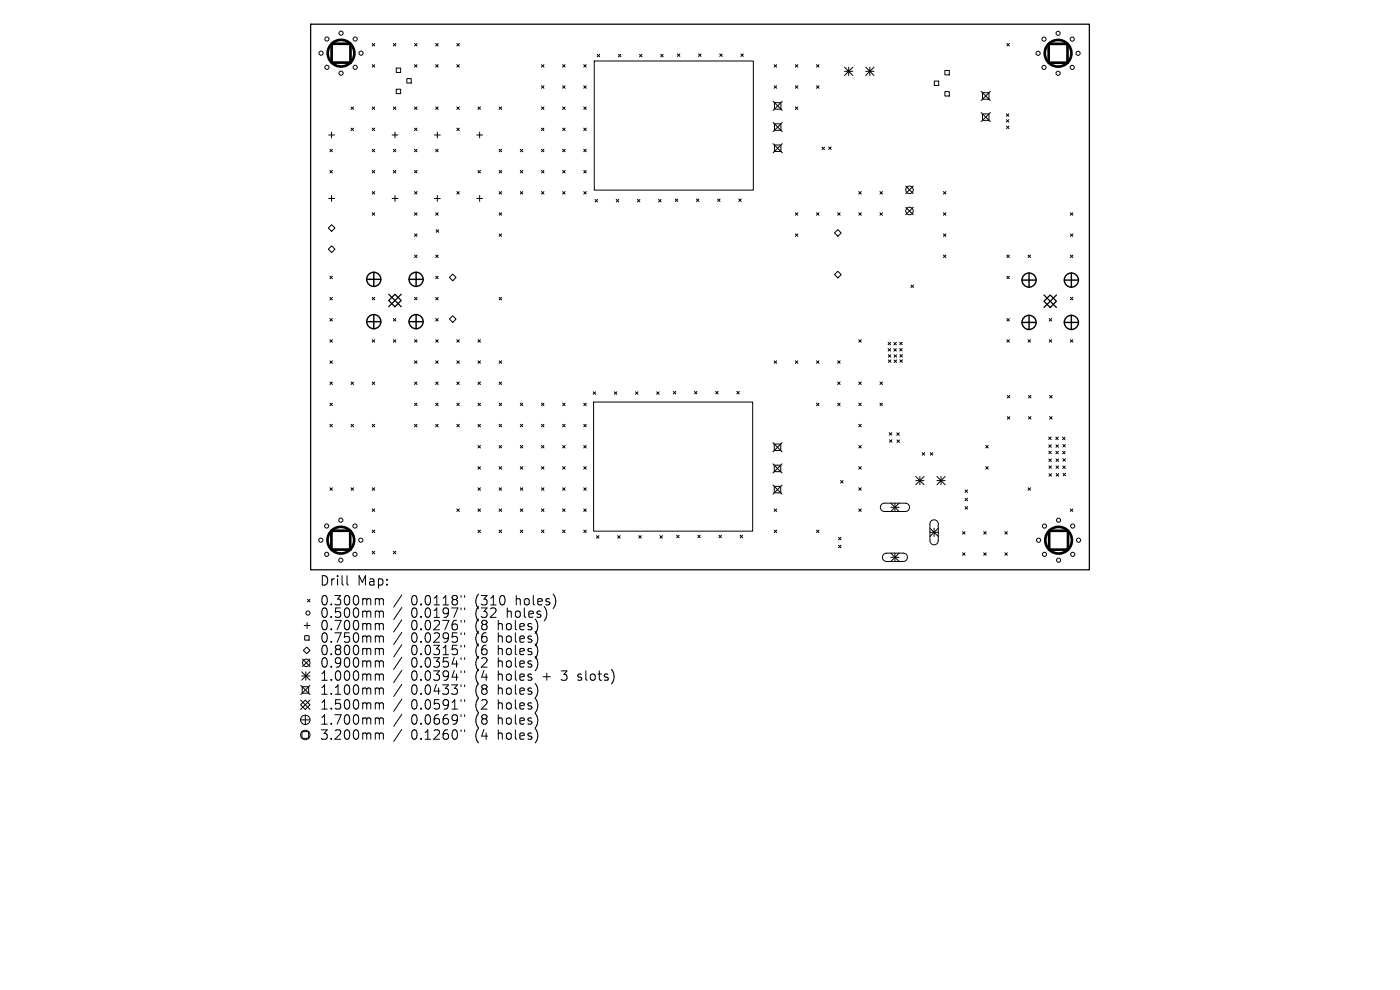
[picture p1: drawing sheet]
<svg xmlns="http://www.w3.org/2000/svg" width="297mm" height="210mm" viewBox="0 0 297 210" stroke-linecap="round" stroke-linejoin="round" font-family="sans-serif">
<defs><g id="words">
<g font-size="2.8">
<text x="67.8" y="124.5">Drill</text>
<text x="75.8" y="124.5">Map:</text>
<text x="67.8" y="128.7">0.300mm</text>
<text x="67.8" y="131.3">0.500mm</text>
<text x="87.2" y="128.7">0.0118&quot;</text>
<text x="87.2" y="131.3">0.0197&quot;</text>
<text x="100.9" y="128.7">(310</text>
<text x="100.9" y="131.3">(32</text>
<text x="107.8" y="131.3">holes)</text>
<text x="109.7" y="128.7">holes)</text>
<text x="67.8" y="134">0.700mm</text>
<text x="67.8" y="136.6">0.750mm</text>
<text x="87.2" y="134">0.0276&quot;</text>
<text x="87.2" y="136.6">0.0295&quot;</text>
<text x="100.9" y="134">(8</text>
<text x="100.9" y="136.6">(6</text>
<text x="105.9" y="134">holes)</text>
<text x="105.9" y="136.6">holes)</text>
<text x="67.8" y="139.3">0.800mm</text>
<text x="67.8" y="141.9">0.900mm</text>
<text x="87.2" y="139.3">0.0315&quot;</text>
<text x="87.2" y="141.9">0.0354&quot;</text>
<text x="100.9" y="139.3">(6</text>
<text x="100.9" y="141.9">(2</text>
<text x="105.9" y="139.3">holes)</text>
<text x="105.9" y="141.9">holes)</text>
<text x="67.8" y="144.7">1.000mm</text>
<text x="67.8" y="147.7">1.100mm</text>
<text x="87.2" y="144.7">0.0394&quot;</text>
<text x="87.2" y="147.7">0.0433&quot;</text>
<text x="100.9" y="144.7">(4</text>
<text x="100.9" y="147.7">(8</text>
<text x="105.9" y="144.7">holes</text>
<text x="105.9" y="147.7">holes)</text>
<text x="115.6" y="144.7">+</text>
<text x="119.8" y="144.7">3</text>
<text x="123.5" y="144.7">slots)</text>
<text x="67.8" y="150.8">1.500mm</text>
<text x="67.8" y="154">1.700mm</text>
<text x="87.2" y="150.8">0.0591&quot;</text>
<text x="87.2" y="154">0.0669&quot;</text>
<text x="100.9" y="150.8">(2</text>
<text x="100.9" y="154">(8</text>
<text x="105.9" y="150.8">holes)</text>
<text x="105.9" y="154">holes)</text>
<text x="67.8" y="157.2">3.200mm</text>
<text x="87.2" y="157.2">0.1260&quot;</text>
<text x="100.9" y="157.2">(4</text>
<text x="105.9" y="157.2">holes)</text>
</g>
</g></defs>
<g fill="none" stroke="#000" stroke-width=".21">
<path d="M79 9.2l.5 .6M79 13.7l.5 .5M79.5 9.2l-.5 .6M79.5 13.7l-.5 .5M83.4 9.2l.6 .6M84 9.2l-.6 .6M84.1 14.4h.9v1h-.9zM84.1 18.9h.9v1h-.9zM86.3 16.7h.9v.9h-.9zM87.9 13.7l.6 .5M87.9 9.2l.6 .6M88.5 13.7l-.6 .5"/>
<path d="M88.5 9.2l-.6 .6M92.4 9.2l.6 .6M92.4 13.7l.6 .5M93 13.7l-.6 .5M93 9.2l-.6 .6M96.9 13.7l.5 .5M96.9 9.2l.5 .6M97.4 9.2l-.5 .6M97.4 13.7l-.5 .5M114.9 13.7l.5 .5M114.9 18.2l.5 .5M115.4 18.2l-.5 .5"/>
<path d="M115.4 13.7l-.5 .5M119.4 18.2l.5 .5M119.4 13.7l.5 .5M119.9 13.7l-.5 .5M119.9 18.2l-.5 .5M123.8 18.2l.6 .5M123.8 13.7l.6 .5M124.4 13.7l-.6 .5M124.4 18.2l-.6 .5M126.1 12.9h33.7v27.4h-33.7zM126.7 11.5l.5 .6M127.2 11.5l-.5 .6"/>
<path d="M131.2 11.5l.5 .6M131.7 11.5l-.5 .6M135.7 11.5l.5 .6M136.2 11.5l-.5 .6M140.2 11.5l.5 .6M140.7 11.5l-.5 .6M143.7 11.4l.5 .6M144.2 11.4l-.5 .6M148.2 11.4l.5 .6M148.7 11.4l-.5 .6M152.7 11.4l.5 .6M153.2 11.4l-.5 .6"/>
<path d="M157.2 11.4l.5 .6M157.7 11.4l-.5 .6M164.2 13.7l.6 .5M164.2 18.2l.6 .5M164.8 13.7l-.6 .5M164.8 18.2l-.6 .5M168.7 13.7l.6 .5M168.7 18.2l.6 .5M169.3 13.7l-.6 .5M169.3 18.2l-.6 .5M173.2 18.2l.5 .5M173.2 13.7l.5 .5"/>
<path d="M173.7 18.2l-.5 .5M173.7 13.7l-.5 .5M179.2 14.3l1.7 1.7M179.2 15.1h1.7M180 14.3v1.7M180.9 14.3l-1.7 1.7M183.6 15.1h1.8M183.6 14.3l1.8 1.7M184.5 14.3v1.7M185.4 14.3l-1.8 1.7M198.2 17.2h.9v.9h-.9zM200.5 14.9h.9v1h-.9z"/>
<path d="M200.5 19.4h.9v1h-.9zM208.1 19.4l2 1.9M208.4 19.7h1.4v1.3h-1.4zM210.1 19.4l-2 1.9M213.6 9.2l.5 .6M214.1 9.2l-.5 .6M69.7 28.6h1.3M70 31.7l.5 .5M70 36.2l.5 .5M70.3 28v1.3M70.5 31.7l-.5 .5M70.5 36.2l-.5 .5"/>
<path d="M74.5 22.7l.5 .5M74.5 27.2l.5 .5M75 27.2l-.5 .5M75 22.7l-.5 .5M79 31.7l.5 .5M79 22.7l.5 .5M79 27.2l.5 .5M79 36.2l.5 .5M79.5 22.7l-.5 .5M79.5 27.2l-.5 .5M79.5 31.7l-.5 .5M79.5 36.2l-.5 .5"/>
<path d="M83.2 28.6h1.2M83.4 31.7l.6 .5M83.4 22.7l.6 .5M83.4 36.2l.6 .5M83.8 28v1.3M84 22.7l-.6 .5M84 31.7l-.6 .5M84 36.2l-.6 .5M87.9 22.7l.6 .5M87.9 31.7l.6 .5M87.9 36.2l.6 .5M87.9 27.2l.6 .5"/>
<path d="M88.5 22.7l-.6 .5M88.5 27.2l-.6 .5M88.5 31.7l-.6 .5M88.5 36.2l-.6 .5M92.2 28.6h1.2M92.4 22.7l.6 .5M92.4 31.7l.6 .5M92.8 28v1.3M93 22.7l-.6 .5M93 31.7l-.6 .5M96.9 22.7l.5 .5M96.9 27.2l.5 .5"/>
<path d="M97.4 22.7l-.5 .5M97.4 27.2l-.5 .5M101.1 28.6h1.3M101.4 22.7l.5 .5M101.4 36.2l.5 .5M101.8 28v1.3M101.9 36.2l-.5 .5M101.9 22.7l-.5 .5M105.9 22.7l.5 .5M105.9 31.7l.5 .5M105.9 36.2l.5 .5M106.4 31.7l-.5 .5"/>
<path d="M106.4 36.2l-.5 .5M106.4 22.7l-.5 .5M110.4 31.7l.5 .5M110.4 36.2l.5 .5M110.9 31.7l-.5 .5M110.9 36.2l-.5 .5M114.9 31.7l.5 .5M114.9 36.2l.5 .5M114.9 22.7l.5 .5M114.9 27.2l.5 .5M115.4 22.7l-.5 .5M115.4 27.2l-.5 .5"/>
<path d="M115.4 31.7l-.5 .5M115.4 36.2l-.5 .5M119.4 22.7l.5 .5M119.4 27.2l.5 .5M119.4 31.7l.5 .5M119.4 36.2l.5 .5M119.9 22.7l-.5 .5M119.9 27.2l-.5 .5M119.9 31.7l-.5 .5M119.9 36.2l-.5 .5M123.8 22.7l.6 .5M123.8 27.2l.6 .5"/>
<path d="M123.8 31.7l.6 .5M123.8 36.2l.6 .5M124.4 22.7l-.6 .5M124.4 27.2l-.6 .5M124.4 36.2l-.6 .5M124.4 31.7l-.6 .5M164 21.5l2 1.9M164 26l2 1.9M164 30.5l2 1.9M164.3 21.8h1.4v1.4h-1.4zM164.3 26.3h1.4v1.3h-1.4zM164.3 30.8h1.4v1.3h-1.4z"/>
<path d="M166 21.5l-2 1.9M166 26l-2 1.9M166 30.5l-2 1.9M168.7 22.7l.6 .5M169.3 22.7l-.6 .5M174.4 31.2l.5 .5M174.9 31.2l-.5 .5M175.8 31.2l.5 .5M176.3 31.2l-.5 .5M192.1 39.5l1.6 1.6M193.7 39.5l-1.6 1.6M208.1 23.9l2 1.9"/>
<path d="M208.4 24.2h1.4v1.3h-1.4zM210.1 23.9l-2 1.9M213.5 24.1l.5 .6M213.5 25.4l.5 .5M213.5 26.8l.6 .5M214 24.1l-.5 .6M214 25.4l-.5 .5M214.1 26.8l-.6 .5M69.6 48.4l.8-.7 .7 .7-.7 .7zM69.6 52.9l.8-.7 .7 .7-.7 .7zM69.7 42.1h1.3M70 58.6l.5 .5"/>
<path d="M70.3 41.5v1.2M70.5 58.6l-.5 .5M79 40.6l.5 .6M79 45.1l.5 .6M79.5 40.6l-.5 .6M79.5 45.1l-.5 .6M83.2 42.1h1.2M83.8 41.5v1.2M87.9 40.6l.6 .6M87.9 45.1l.6 .6M87.9 49.6l.6 .5M87.9 54.1l.6 .5"/>
<path d="M88.5 40.6l-.6 .6M88.5 45.1l-.6 .6M88.5 49.6l-.6 .5M88.5 54.1l-.6 .5M92.2 42.1h1.2M92.4 45.1l.6 .6M92.4 54.1l.6 .5M92.4 58.6l.6 .5M92.5 48.7l.6 .6M92.8 41.5v1.2M93 45.1l-.6 .6M93 54.1l-.6 .5"/>
<path d="M93 58.6l-.6 .5M93.1 48.7l-.6 .6M96 58.1l.8 .7-.8 .8-.7-.8zM96.9 40.6l.5 .6M97.4 40.6l-.5 .6M101.1 42.1h1.3M101.8 41.5v1.2M105.9 40.6l.5 .6M105.9 45.1l.5 .6M105.9 49.6l.5 .5M106.4 40.6l-.5 .6M106.4 45.1l-.5 .6"/>
<path d="M106.4 49.6l-.5 .5M110.4 40.6l.5 .6M110.9 40.6l-.5 .6M114.9 40.6l.5 .6M115.4 40.6l-.5 .6M119.4 40.6l.5 .6M119.9 40.6l-.5 .6M123.8 40.6l.6 .6M124.4 40.6l-.6 .6M126.2 42.3l.6 .5M126.8 42.3l-.6 .5M130.7 42.3l.6 .5"/>
<path d="M131.3 42.3l-.6 .5M135.2 42.3l.6 .5M135.8 42.3l-.6 .5M139.7 42.3l.5 .5M140.2 42.3l-.5 .5M143.3 42.2l.5 .5M143.8 42.2l-.5 .5M147.7 42.2l.6 .5M148.3 42.2l-.6 .5M152.2 42.2l.6 .5M152.8 42.2l-.6 .5M156.7 42.2l.5 .5"/>
<path d="M157.2 42.2l-.5 .5M168.7 45.1l.6 .6M168.7 49.6l.6 .5M169.3 49.6l-.6 .5M169.3 45.1l-.6 .6M173.2 45.1l.5 .6M173.7 45.1l-.5 .6M177 58.2l.7-.7 .8 .7-.8 .8zM177.7 45.1l.5 .6M177.7 48.7l.8 .7-.8 .7-.7-.7zM178.2 45.1l-.5 .6M182.2 40.6l.5 .6"/>
<path d="M182.2 45.1l.5 .6M182.7 40.6l-.5 .6M182.7 45.1l-.5 .6M186.7 40.6l.5 .6M186.7 45.1l.5 .6M187.2 40.6l-.5 .6M187.2 45.1l-.5 .6M192.1 44l1.6 1.6M193.7 44l-1.6 1.6M200.1 40.6l.6 .6M200.1 45.1l.6 .6M200.1 49.6l.6 .5"/>
<path d="M200.1 54.1l.6 .5M200.7 40.6l-.6 .6M200.7 49.6l-.6 .5M200.7 54.1l-.6 .5M200.7 45.1l-.6 .6M213.6 54.1l.5 .5M213.6 58.6l.5 .5M214.1 54.1l-.5 .5M214.1 58.6l-.5 .5M218.1 54.1l.5 .5M218.6 54.1l-.5 .5M227.1 45.1l.5 .6"/>
<path d="M227.1 49.6l.5 .5M227.1 54.1l.5 .5M227.6 49.6l-.5 .5M227.6 54.1l-.5 .5M227.6 45.1l-.5 .6M70 63.1l.5 .5M70 67.6l.5 .5M70 72.1l.5 .5M70 76.5l.5 .6M70.5 63.1l-.5 .5M70.5 67.6l-.5 .5M70.5 72.1l-.5 .5"/>
<path d="M70.5 76.5l-.5 .6M79 63.1l.5 .5M79 72.1l.5 .5M79.5 63.1l-.5 .5M79.5 72.1l-.5 .5M83.4 72.1l.6 .5M83.4 67.6l.6 .5M84 67.6l-.6 .5M84 72.1l-.6 .5M87.9 76.5l.6 .6M87.9 72.1l.6 .5M87.9 63.1l.6 .5"/>
<path d="M88.5 63.1l-.6 .5M88.5 72.1l-.6 .5M88.5 76.5l-.6 .6M92.4 76.5l.6 .6M92.4 63.1l.6 .5M92.4 67.6l.6 .5M92.4 72.1l.6 .5M93 63.1l-.6 .5M93 67.6l-.6 .5M93 72.1l-.6 .5M93 76.5l-.6 .6M95.3 67.7l.7-.7 .8 .7-.8 .7z"/>
<path d="M96.9 72.1l.5 .5M96.9 76.5l.5 .6M97.4 76.5l-.5 .6M97.4 72.1l-.5 .5M101.4 72.1l.5 .5M101.4 76.5l.5 .6M101.9 72.1l-.5 .5M101.9 76.5l-.5 .6M105.9 63.1l.5 .5M105.9 76.5l.5 .6M106.4 63.1l-.5 .5M106.4 76.5l-.5 .6"/>
<path d="M164.2 76.5l.6 .6M164.8 76.5l-.6 .6M168.7 76.5l.6 .6M169.3 76.5l-.6 .6M173.2 76.5l.5 .6M173.7 76.5l-.5 .6M177.7 76.5l.5 .6M178.2 76.5l-.5 .6M182.2 72.1l.5 .5M182.7 72.1l-.5 .5M188.4 72.6l.5 .5M188.4 73.9l.5 .6"/>
<path d="M188.5 75.2l.5 .6M188.5 76.3l.5 .6M188.9 72.6l-.5 .5M188.9 73.9l-.5 .6M189 75.2l-.5 .6M189 76.3l-.5 .6M189.6 72.6l.6 .6M189.6 74l.6 .5M189.7 75.2l.5 .6M189.7 76.4l.5 .5M190.2 72.6l-.6 .6M190.2 74l-.6 .5"/>
<path d="M190.2 76.4l-.5 .5M190.2 75.2l-.5 .6M190.9 72.6l.5 .5M190.9 73.9l.5 .6M190.9 76.3l.5 .6M190.9 75.2l.5 .5M191.4 73.9l-.5 .6M191.4 72.6l-.5 .5M191.4 75.2l-.5 .5M191.4 76.3l-.5 .6M193.3 60.5l.5 .5M193.8 60.5l-.5 .5"/>
<path d="M213.6 67.6l.5 .5M213.6 72.1l.5 .5M214.1 72.1l-.5 .5M214.1 67.6l-.5 .5M218.1 72.1l.5 .5M218.6 72.1l-.5 .5M222.6 67.6l.5 .5M222.6 72.1l.5 .5M223.1 67.6l-.5 .5M223.1 72.1l-.5 .5M227.1 63.1l.5 .5M227.1 72.1l.5 .5"/>
<path d="M227.6 63.1l-.5 .5M227.6 72.1l-.5 .5M70 81l.5 .6M70 85.5l.5 .6M70 90l.5 .5M70.5 81l-.5 .6M70.5 85.5l-.5 .6M70.5 90l-.5 .5M74.5 81l.5 .6M74.5 90l.5 .5M75 81l-.5 .6M75 90l-.5 .5"/>
<path d="M79 90l.5 .5M79 81l.5 .6M79.5 81l-.5 .6M79.5 90l-.5 .5M87.9 81l.6 .6M87.9 90l.6 .5M87.9 85.5l.6 .6M88.5 85.5l-.6 .6M88.5 81l-.6 .6M88.5 90l-.6 .5M92.4 81l.6 .6M92.4 85.5l.6 .6"/>
<path d="M92.4 90l.6 .5M93 81l-.6 .6M93 90l-.6 .5M93 85.5l-.6 .6M96.9 90l.5 .5M96.9 81l.5 .6M96.9 85.5l.5 .6M97.4 85.5l-.5 .6M97.4 90l-.5 .5M97.4 81l-.5 .6M101.4 81l.5 .6M101.4 85.5l.5 .6"/>
<path d="M101.4 90l.5 .5M101.4 94.5l.5 .5M101.4 99l.5 .5M101.9 81l-.5 .6M101.9 85.5l-.5 .6M101.9 90l-.5 .5M101.9 94.5l-.5 .5M101.9 99l-.5 .5M105.9 81l.5 .6M105.9 85.5l.5 .6M105.9 90l.5 .5M105.9 94.5l.5 .5"/>
<path d="M105.9 99l.5 .5M106.4 81l-.5 .6M106.4 85.5l-.5 .6M106.4 90l-.5 .5M106.4 94.5l-.5 .5M106.4 99l-.5 .5M110.4 85.5l.5 .6M110.4 90l.5 .5M110.4 94.5l.5 .5M110.4 99l.5 .5M110.9 85.5l-.5 .6M110.9 90l-.5 .5"/>
<path d="M110.9 94.5l-.5 .5M110.9 99l-.5 .5M114.9 90l.5 .5M114.9 94.5l.5 .5M114.9 99l.5 .5M114.9 85.5l.5 .6M115.4 85.5l-.5 .6M115.4 90l-.5 .5M115.4 94.5l-.5 .5M115.4 99l-.5 .5M119.4 90l.5 .5M119.4 85.5l.5 .6"/>
<path d="M119.4 94.5l.5 .5M119.4 99l.5 .5M119.9 85.5l-.5 .6M119.9 94.5l-.5 .5M119.9 99l-.5 .5M119.9 90l-.5 .5M123.8 94.5l.6 .5M123.8 90l.6 .5M123.8 99l.6 .5M123.8 85.5l.6 .6M124.4 90l-.6 .5M124.4 94.5l-.6 .5"/>
<path d="M124.4 99l-.6 .5M124.4 85.5l-.6 .6M125.8 83.1l.6 .5M125.9 85.3h33.8v27.4h-33.8zM126.4 83.1l-.6 .5M130.3 83.1l.6 .5M130.9 83.1l-.6 .5M134.8 83.1l.5 .5M135.3 83.1l-.5 .5M139.3 83.1l.5 .5M139.8 83.1l-.5 .5M142.8 83l.6 .6"/>
<path d="M143.4 83l-.6 .6M147.3 83l.6 .6M147.9 83l-.6 .6M151.8 83l.6 .6M152.4 83l-.6 .6M156.3 83l.5 .6M156.8 83l-.5 .6M164 93.9l1.9 2M164 98.4l1.9 1.9M164.3 94.2h1.3v1.4h-1.3zM164.3 98.7h1.3v1.4h-1.3zM165.9 93.9l-1.9 2"/>
<path d="M165.9 98.4l-1.9 1.9M173.2 85.5l.5 .6M173.7 85.5l-.5 .6M177.7 85.5l.5 .6M177.7 81l.5 .6M178.2 81l-.5 .6M178.2 85.5l-.5 .6M182.2 81l.5 .6M182.2 90l.5 .5M182.2 85.5l.5 .6M182.2 94.5l.5 .5M182.2 99l.5 .5"/>
<path d="M182.7 90l-.5 .5M182.7 94.5l-.5 .5M182.7 81l-.5 .6M182.7 85.5l-.5 .6M182.7 99l-.5 .5M186.7 85.5l.5 .6M186.7 81l.5 .6M187.2 85.5l-.5 .6M187.2 81l-.5 .6M188.7 91.8l.5 .5M188.7 93.3l.5 .5M189.2 91.8l-.5 .5"/>
<path d="M189.2 93.3l-.5 .5M190.2 91.8l.6 .6M190.3 93.3l.5 .6M190.8 91.8l-.6 .6M190.8 93.3l-.5 .6M195.6 96l.6 .5M196.2 96l-.6 .5M197.4 96l.5 .5M197.9 96l-.5 .5M209.1 99l.5 .5M209.1 94.5l.5 .5M209.6 94.5l-.5 .5"/>
<path d="M209.6 99l-.5 .5M213.7 83.9l.5 .5M213.7 88.4l.5 .5M214.2 83.9l-.5 .5M214.2 88.4l-.5 .5M218.2 88.4l.5 .5M218.2 83.9l.5 .5M218.7 83.9l-.5 .5M218.7 88.4l-.5 .5M222.5 92.7l.5 .5M222.5 94.4l.5 .5M222.5 95.7l.5 .5"/>
<path d="M222.5 97.4l.5 .5M222.5 98.8l.6 .5M222.7 88.4l.5 .5M222.7 83.9l.5 .5M223 92.7l-.5 .5M223 94.4l-.5 .5M223 95.7l-.5 .5M223 97.4l-.5 .5M223.1 98.8l-.6 .5M223.2 83.9l-.5 .5M223.2 88.4l-.5 .5M224 92.7l.5 .6"/>
<path d="M224 95.7l.5 .6M224 94.3l.5 .6M224 97.4l.6 .5M224 98.8l.6 .6M224.5 92.7l-.5 .6M224.5 95.7l-.5 .6M224.5 94.3l-.5 .6M224.6 97.4l-.6 .5M224.6 98.8l-.6 .6M225.4 92.7l.5 .6M225.4 95.7l.6 .6M225.5 98.9l.5 .5"/>
<path d="M225.5 94.3l.5 .5M225.5 97.3l.5 .5M225.9 92.7l-.5 .6M226 95.7l-.6 .6M226 98.9l-.5 .5M226 94.3l-.5 .5M226 97.3l-.5 .5M70 103.5l.5 .5M70.5 103.5l-.5 .5M74.5 103.5l.5 .5M75 103.5l-.5 .5M79 112.5l.5 .5"/>
<path d="M79 108l.5 .5M79 103.5l.5 .5M79 116.9l.5 .6M79.5 103.5l-.5 .5M79.5 108l-.5 .5M79.5 112.5l-.5 .5M79.5 116.9l-.5 .6M83.4 116.9l.6 .6M84 116.9l-.6 .6M96.9 108l.5 .5M97.4 108l-.5 .5M101.4 103.5l.5 .5"/>
<path d="M101.4 112.5l.5 .5M101.4 108l.5 .5M101.9 103.5l-.5 .5M101.9 108l-.5 .5M101.9 112.5l-.5 .5M105.9 103.5l.5 .5M105.9 108l.5 .5M105.9 112.5l.5 .5M106.4 103.5l-.5 .5M106.4 108l-.5 .5M106.4 112.5l-.5 .5M110.4 103.5l.5 .5"/>
<path d="M110.4 108l.5 .5M110.4 112.5l.5 .5M110.9 103.5l-.5 .5M110.9 108l-.5 .5M110.9 112.5l-.5 .5M114.9 103.5l.5 .5M114.9 108l.5 .5M114.9 112.5l.5 .5M115.4 103.5l-.5 .5M115.4 108l-.5 .5M115.4 112.5l-.5 .5M119.4 103.5l.5 .5"/>
<path d="M119.4 108l.5 .5M119.4 112.5l.5 .5M119.9 103.5l-.5 .5M119.9 108l-.5 .5M119.9 112.5l-.5 .5M123.8 103.5l.6 .5M123.8 108l.6 .5M123.8 112.5l.6 .5M124.4 103.5l-.6 .5M124.4 108l-.6 .5M124.4 112.5l-.6 .5M126.5 113.6l.6 .6"/>
<path d="M127.1 113.6l-.6 .6M131 113.6l.6 .6M131.6 113.6l-.6 .6M135.5 113.6l.5 .6M136 113.6l-.5 .6M140 113.6l.5 .6M140.5 113.6l-.5 .6M143.5 113.5l.6 .6M144.1 113.5l-.6 .6M148 113.5l.6 .6M148.6 113.5l-.6 .6M152.5 113.5l.6 .6"/>
<path d="M153.1 113.5l-.6 .6M157 113.5l.5 .6M157.5 113.5l-.5 .6M164 102.9l1.9 1.9M164.2 112.5l.6 .5M164.2 108l.6 .5M164.3 103.2h1.3v1.3h-1.3zM164.8 108l-.6 .5M164.8 112.5l-.6 .5M165.9 102.9l-1.9 1.9M173.2 112.5l.5 .5M173.7 112.5l-.5 .5"/>
<path d="M177.9 114l.5 .5M177.9 115.7l.5 .5M178.3 101.9l.5 .6M178.4 114l-.5 .5M178.4 115.7l-.5 .5M178.8 101.9l-.5 .6M182.2 103.5l.5 .5M182.2 108l.5 .5M182.7 103.5l-.5 .5M182.7 108l-.5 .5M187 107l.6-.3h4.5a.88 .88 0 0 1 .9 .9 .88 .88 0 0 1-.9 .9h-4.5a.88 .88 0 0 1-.8-.5 .88 .88 0 0 1 .2-1zM187.5 117.6l.5-.3h3.6a.88 .88 0 0 1 .9 .9 .88 .88 0 0 1-.9 .9h-3.5a.88 .88 0 0 1-.8-.5 .88 .88 0 0 1 .2-1z"/>
<path d="M189 106.7l1.7 1.8M189 107.6h1.7M189 117.3l1.7 1.8M189 118.2h1.7M189.9 106.7v1.8M189.9 117.3v1.8M190.7 106.7l-1.7 1.8M190.7 117.3l-1.7 1.8M194.3 101.1l1.7 1.7M194.3 102h1.7M195.2 101.1v1.7M196 101.1l-1.7 1.7"/>
<path d="M197.3 112l1.7 1.8M197.3 112.9h1.7M197.5 110.5a.88 .88 0 0 1 1-.2 .88 .88 0 0 1 .5 .9v3.5a.88 .88 0 0 1-.8 .9 .88 .88 0 0 1-.9-.9v-3.6zM198.2 112v1.8M198.8 102h1.7M198.8 101.1l1.7 1.7M199 112l-1.7 1.8M199.6 101.1v1.7M200.5 101.1l-1.7 1.7M204.2 112.8l.5 .5M204.2 117.3l.5 .5M204.7 112.8l-.5 .5"/>
<path d="M204.7 117.3l-.5 .5M204.7 103.9l.6 .6M204.7 105.7l.6 .5M204.7 107.5l.6 .5M205.3 103.9l-.6 .6M205.3 105.7l-.6 .5M205.3 107.5l-.6 .5M208.7 117.3l.5 .5M208.7 112.8l.5 .5M209.2 112.8l-.5 .5M209.2 117.3l-.5 .5M213.2 117.3l.5 .5"/>
<path d="M213.2 112.8l.5 .5M213.7 112.8l-.5 .5M213.7 117.3l-.5 .5M218.1 103.5l.5 .5M218.6 103.5l-.5 .5M222.5 100.5l.6 .5M223.1 100.5l-.6 .5M224.1 100.5l.5 .5M224.6 100.5l-.5 .5M225.5 100.4l.6 .5M226.1 100.4l-.6 .5M227.1 108l.5 .5"/>
<path d="M227.6 108l-.5 .5M64.2 139.8l1.6 1.6M64.4 138l.7-.7 .7 .7-.7 .7zM64.5 132.7h1.3M64.6 134.9h1v.9h-1zM65.2 132.1v1.2M65.2 127.1l.6 .6M65.8 127.1l-.6 .6M65.8 139.8l-1.6 1.6M73.6 122.1v1.7l.3 .3M79.9 127l.5 .1 .1 .2M79.9 129.6l.5 .1 .1 .2"/>
<path d="M79.9 132.3h.3l.3 .3M79.9 134.9l.5 .1 .1 .2M79.9 137.5l.5 .1 .1 .2M80.5 127.3l.3-.3 .4 .1 .1 1.2M80.5 127.3v1M80.5 129.9v1.1M80.5 132.6v1M80.5 135.2v1M80.5 137.8v1.1M80.5 129.9l.3-.3 .4 .1 .1 1.3M80.5 132.6l.3-.3 .4 .1 .1 1.2M80.5 135.2l.3-.3 .4 .1 .1 1.2"/>
<path d="M80.5 137.8l.3-.3 .4 .1 .1 1.3M85.2 126.2l-1.7 2.6M85.2 128.9l-1.7 2.5M85.2 131.5l-1.7 2.6M85.2 134.1l-1.7 2.6M85.2 136.8l-1.7 2.6M85.2 139.4l-1.7 2.6M97.8 126.3v.4M97.8 129v.3M97.8 131.6v.4M97.8 134.2v.4M97.8 136.9v.4"/>
<path d="M97.8 139.5v.4M98.6 126.3v.4M98.6 129v.3M98.6 131.6v.4M98.6 134.2v.4M98.6 136.9v.4M98.6 139.5v.4M63.8 149.5l1-1 1 1-1 1zM63.8 148.5l2 2M63.8 152.7h2M63.8 145.4l2 1.9M64 142.5l1.8 1.8"/>
<path d="M64 143.4h1.8M64.1 155.2h1.4v1.4h-1.4zM64.1 145.7h1.4v1.3h-1.4zM64.8 151.7v2M64.9 142.5v1.8M65.8 142.5l-1.8 1.8M65.8 145.4l-2 1.9M65.8 148.5l-2 2M79.9 140.2l.5 .1 .1 .2M79.9 143l.5 .1 .1 .2M79.9 145.9l.5 .1 .1 .2M79.9 149.1l.5 .1 .1 .2"/>
<path d="M79.9 152.3l.5 .1 .1 .2M79.9 155.5l.5 .1 .1 .2M80.5 140.5v1M80.5 143.3v1M80.5 146.2v1.1M80.5 149.4v1M80.5 152.6v1M80.5 155.8v1M80.5 140.5l.3-.3 .4 .1 .1 1.2M80.5 143.3l.3-.3 .4 .1 .1 1.2M80.5 146.2l.3-.3 .4 .1 .1 1.3M80.5 149.4l.3-.3 .4 .1 .1 1.2"/>
<path d="M80.5 152.6l.3-.3 .4 .1 .1 1.2M80.5 155.8l.3-.3 .4 .1 .1 1.2M85.2 142.2l-1.7 2.6M85.2 145.2l-1.7 2.6M85.2 148.3l-1.7 2.6M85.2 151.5l-1.7 2.6M85.2 154.7l-1.7 2.6M97.8 142.3v.4M97.8 145.3v.4M97.8 148.4v.4M97.8 151.6v.4M97.8 154.8v.4"/>
<path d="M98.6 142.3v.4M98.6 145.3v.4M98.6 148.4v.4M98.6 151.6v.4M98.6 154.8v.4M122.6 144.2l.2 .1M122.7 143.1v.4"/>
<circle cx="68.1" cy="11.3" r=".44"/>
<circle cx="69.4" cy="8.3" r=".44"/>
<circle cx="69.4" cy="14.3" r=".44"/>
<circle cx="72.4" cy="7" r=".44"/>
<circle cx="72.4" cy="15.5" r=".44"/>
<circle cx="75.4" cy="8.3" r=".44"/>
<circle cx="75.4" cy="14.3" r=".44"/>
<circle cx="76.6" cy="11.3" r=".44"/>
<circle cx="220.2" cy="11.3" r=".44"/>
<circle cx="221.5" cy="14.3" r=".44"/>
<circle cx="221.5" cy="8.3" r=".44"/>
<circle cx="224.5" cy="7.1" r=".44"/>
<circle cx="224.5" cy="15.5" r=".44"/>
<circle cx="227.5" cy="14.3" r=".44"/>
<circle cx="227.5" cy="8.3" r=".44"/>
<circle cx="228.7" cy="11.3" r=".44"/>
<circle cx="192.9" cy="44.8" r=".8"/>
<circle cx="192.9" cy="40.3" r=".8"/>
<circle cx="68.1" cy="114.6" r=".44"/>
<circle cx="69.3" cy="111.6" r=".44"/>
<circle cx="69.3" cy="117.6" r=".44"/>
<circle cx="72.3" cy="118.8" r=".44"/>
<circle cx="72.3" cy="110.3" r=".44"/>
<circle cx="75.3" cy="111.6" r=".44"/>
<circle cx="75.3" cy="117.6" r=".44"/>
<circle cx="76.5" cy="114.6" r=".44"/>
<circle cx="220.3" cy="114.6" r=".44"/>
<circle cx="221.6" cy="117.6" r=".44"/>
<circle cx="221.6" cy="111.6" r=".44"/>
<circle cx="224.6" cy="110.4" r=".44"/>
<circle cx="224.6" cy="118.8" r=".44"/>
<circle cx="227.6" cy="117.6" r=".44"/>
<circle cx="227.6" cy="111.6" r=".44"/>
<circle cx="228.8" cy="114.6" r=".44"/>
<circle cx="65.3" cy="130" r=".44"/>
<circle cx="64.8" cy="152.7" r="1"/>
<circle cx="64.8" cy="155.9" r="1"/>
<circle cx="65" cy="140.6" r=".8"/>
</g>
<path d="M65.9 5.1h165.2v115.8h-165.2zM82.5 62.4l2.6 2.7M83.8 62.4l1.3 1.3-1.3 1.4-1.3-1.4zM85.1 62.4l-2.6 2.7M221.5 62.6l2.6 2.6M222.8 62.6l1.3 1.3-1.3 1.3-1.3-1.3zM224.1 62.6l-2.6 2.6" fill="none" stroke="#000" stroke-width=".27"/>
<g fill="none" stroke="#000" stroke-width=".3">
<path d="M77.8 59.3h3M79.3 57.8v3M86.8 59.3h3M88.3 57.8v3M216.8 59.4h3M218.3 57.9v3M225.8 59.4h3M227.3 57.9v3M77.8 68.2h3M79.3 66.7v3M86.8 68.2h3M88.3 66.7v3"/>
<path d="M216.8 68.4h3M218.3 66.9v3M225.8 68.4h3M227.3 66.9v3"/>
<circle cx="79.3" cy="59.3" r="1.5"/>
<circle cx="88.3" cy="59.3" r="1.5"/>
<circle cx="218.3" cy="59.4" r="1.5"/>
<circle cx="227.3" cy="59.4" r="1.5"/>
<circle cx="79.3" cy="68.2" r="1.5"/>
<circle cx="88.3" cy="68.2" r="1.5"/>
<circle cx="218.3" cy="68.4" r="1.5"/>
<circle cx="227.3" cy="68.4" r="1.5"/>
</g>
<g fill="none" stroke="#000" stroke-width=".57">
<path d="M70.4 9.3h4v4h-4zM222.5 9.3h4v4h-4zM70.3 112.6h4v4h-4zM222.6 112.6h4v4h-4z"/>
<circle cx="72.4" cy="11.3" r="2.83"/>
<circle cx="224.5" cy="11.3" r="2.83"/>
<circle cx="72.3" cy="114.6" r="2.83"/>
<circle cx="224.6" cy="114.6" r="2.83"/>
</g>
<use href="#words"/>
</svg>
